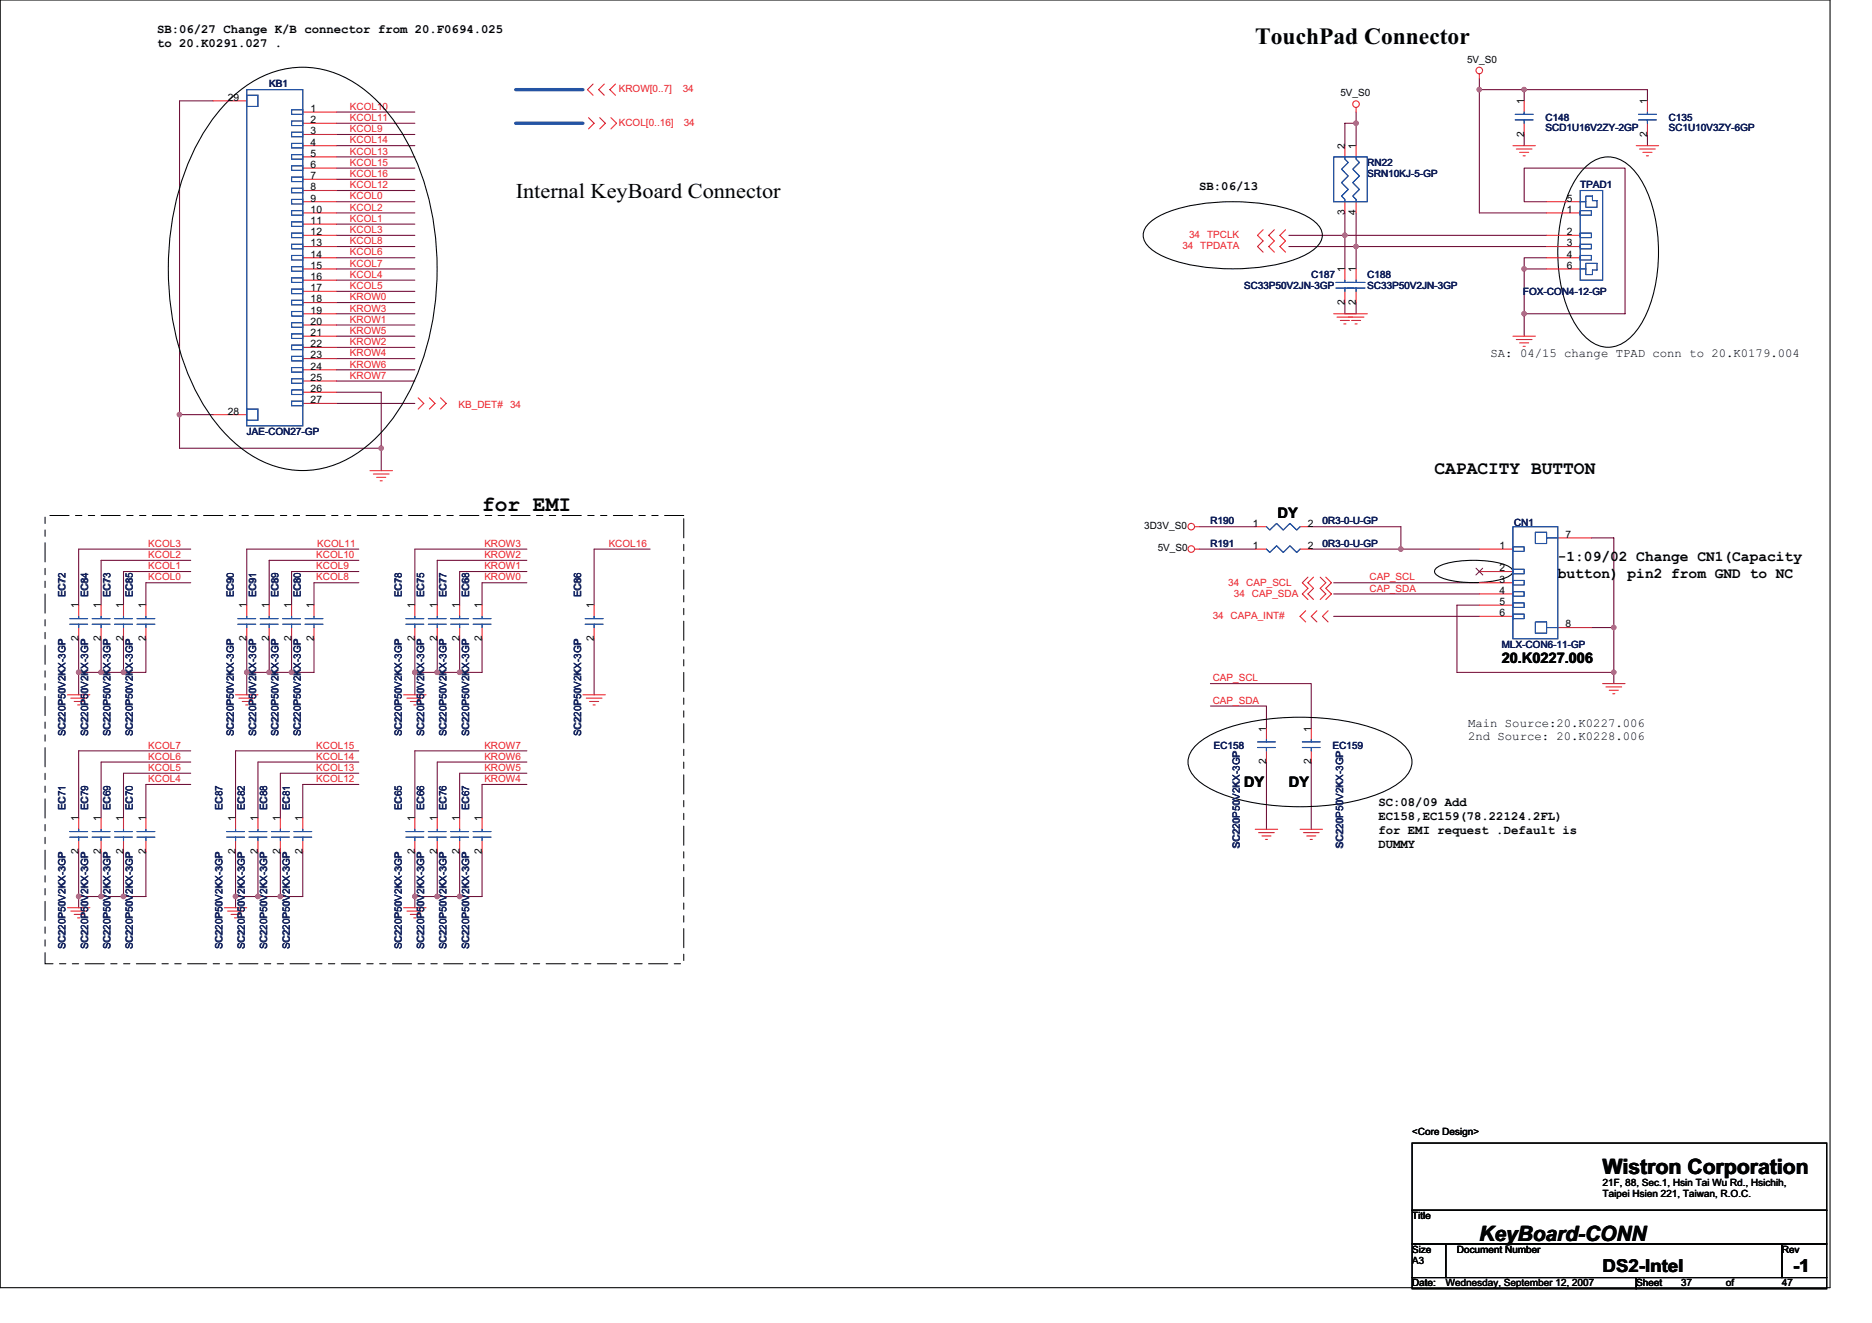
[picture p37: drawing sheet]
<svg xmlns="http://www.w3.org/2000/svg" width="297mm" height="210mm" viewBox="0 0 297 210" stroke-linecap="round" stroke-linejoin="round" font-family="sans-serif">
<defs><g id="words">
<text font-size="3.7" fill="#010202" x="199.2" y="7">TouchPad Connector</text>
<g font-size="3.4" fill="#010202">
<text x="81.8" y="31.5">Internal KeyBoard Connector</text>
<text x="76.5" y="81">for EMI</text>
<text x="254.3" y="186.2">Wistron Corporation</text>
<text x="234.7" y="196.9">KeyBoard-CONN</text>
</g>
<g font-size="2.8" fill="#010202">
<text x="227.6" y="75.2">CAPACITY BUTTON</text>
<text x="254.3" y="201.8">DS2-Intel</text>
<text x="284.5" y="201.8">-1</text>
</g>
<g font-size="2.3" fill="#010202">
<text x="202.7" y="82.1">DY</text>
<text x="247.2" y="89">-1:09/02 Change CN1(Capacity</text>
<text x="247.2" y="91.7">button) pin2 from GND to NC</text>
<text x="238.3" y="105.3">20.K0227.006</text>
<text x="197.4" y="124.8">DY</text>
<text x="204.5" y="124.8">DY</text>
</g>
<g font-size="1.9" fill="#010202">
<text x="24.9" y="5.2">SB:06/27 Change K/B connector from 20.F0694.025</text>
<text x="24.9" y="7.4">to 20.K0291.027 .</text>
<text x="190.3" y="30.1">SB:06/13</text>
<text x="236.5" y="56.7">SA: 04/15 change TPAD conn to 20.K0179.004</text>
<text x="233" y="115.4">Main Source:20.K0227.006</text>
<text x="233" y="117.5">2nd Source: 20.K0228.006</text>
<text x="218.7" y="127.9">SC:08/09 Add</text>
<text x="218.7" y="130.1">EC158,EC159(78.22124.2FL)</text>
<text x="218.7" y="132.3">for EMI request .Default is</text>
<text x="218.7" y="134.5">DUMMY</text>
</g>
<g font-size="1.6" fill="#010202">
<text x="232.8" y="9.9">5V_S0</text>
<text x="36.1" y="16">29</text>
<text x="49.3" y="17.8">1</text>
<text x="212.7" y="15.3">5V_S0</text>
<text x="241.8" y="16.5" transform="rotate(-90 241.8 16.5)">1</text>
<text x="261.4" y="16.5" transform="rotate(-90 261.4 16.5)">1</text>
<text x="49.3" y="19.5">2</text>
<text x="49.3" y="21.3">3</text>
<text x="49.3" y="23.1">4</text>
<text x="213.4" y="23.6" transform="rotate(-90 213.4 23.6)">2</text>
<text x="215.2" y="23.6" transform="rotate(-90 215.2 23.6)">1</text>
<text x="241.8" y="21.7" transform="rotate(-90 241.8 21.7)">2</text>
<text x="261.4" y="21.7" transform="rotate(-90 261.4 21.7)">2</text>
<text x="49.3" y="24.9">5</text>
<text x="49.3" y="26.6">6</text>
<text x="49.3" y="28.4">7</text>
<text x="49.3" y="30.2">8</text>
<text x="49.3" y="32">9</text>
<text x="49.3" y="33.8">10</text>
<text x="49.3" y="35.5">11</text>
<text x="213.4" y="34.2" transform="rotate(-90 213.4 34.2)">3</text>
<text x="215.2" y="34.2" transform="rotate(-90 215.2 34.2)">4</text>
<text x="248.6" y="32">5</text>
<text x="248.6" y="33.8">1</text>
<text x="49.3" y="37.3">12</text>
<text x="49.3" y="39.1">13</text>
<text x="49.3" y="40.9">14</text>
<text x="248.6" y="37.3">2</text>
<text x="248.6" y="39.1">3</text>
<text x="248.6" y="40.9">4</text>
<text x="49.3" y="42.7">15</text>
<text x="49.3" y="44.4">16</text>
<text x="49.3" y="46.2">17</text>
<text x="49.3" y="48">18</text>
<text x="213.4" y="43.2" transform="rotate(-90 213.4 43.2)">1</text>
<text x="215.2" y="43.2" transform="rotate(-90 215.2 43.2)">1</text>
<text x="248.6" y="42.7">6</text>
<text x="49.3" y="49.8">19</text>
<text x="49.3" y="51.5">20</text>
<text x="49.3" y="53.3">21</text>
<text x="213.4" y="48.4" transform="rotate(-90 213.4 48.4)">2</text>
<text x="215.2" y="48.4" transform="rotate(-90 215.2 48.4)">2</text>
<text x="49.3" y="55.1">22</text>
<text x="49.3" y="56.9">23</text>
<text x="49.3" y="58.7">24</text>
<text x="36.1" y="65.8">28</text>
<text x="49.3" y="60.4">25</text>
<text x="49.3" y="62.2">26</text>
<text x="49.3" y="64">27</text>
<text x="181.6" y="83.9">3D3V_S0</text>
<text x="198.8" y="83.5">1</text>
<text x="207.5" y="83.5">2</text>
<text x="183.7" y="87.5">5V_S0</text>
<text x="198.8" y="87.1">1</text>
<text x="207.5" y="87.1">2</text>
<text x="237.9" y="87.1">1</text>
<text x="248.4" y="85.3">7</text>
<text x="237.9" y="90.7">2</text>
<text x="237.9" y="92.4">3</text>
<text x="237.9" y="94.2">4</text>
<text x="237.9" y="96">5</text>
<text x="12.5" y="101.7" transform="rotate(-90 12.5 101.7)">2</text>
<text x="12.5" y="96.5" transform="rotate(-90 12.5 96.5)">1</text>
<text x="16" y="101.7" transform="rotate(-90 16 101.7)">2</text>
<text x="16" y="96.5" transform="rotate(-90 16 96.5)">1</text>
<text x="19.6" y="101.7" transform="rotate(-90 19.6 101.7)">2</text>
<text x="19.6" y="96.5" transform="rotate(-90 19.6 96.5)">1</text>
<text x="23.1" y="101.7" transform="rotate(-90 23.1 101.7)">2</text>
<text x="23.1" y="96.5" transform="rotate(-90 23.1 96.5)">1</text>
<text x="39.1" y="101.7" transform="rotate(-90 39.1 101.7)">2</text>
<text x="39.1" y="96.5" transform="rotate(-90 39.1 96.5)">1</text>
<text x="42.7" y="101.7" transform="rotate(-90 42.7 101.7)">2</text>
<text x="42.7" y="96.5" transform="rotate(-90 42.7 96.5)">1</text>
<text x="46.2" y="101.7" transform="rotate(-90 46.2 101.7)">2</text>
<text x="46.2" y="96.5" transform="rotate(-90 46.2 96.5)">1</text>
<text x="49.8" y="101.7" transform="rotate(-90 49.8 101.7)">2</text>
<text x="49.8" y="96.5" transform="rotate(-90 49.8 96.5)">1</text>
<text x="65.8" y="101.7" transform="rotate(-90 65.8 101.7)">2</text>
<text x="65.8" y="96.5" transform="rotate(-90 65.8 96.5)">1</text>
<text x="69.4" y="101.7" transform="rotate(-90 69.4 101.7)">2</text>
<text x="69.4" y="96.5" transform="rotate(-90 69.4 96.5)">1</text>
<text x="72.9" y="101.7" transform="rotate(-90 72.9 101.7)">2</text>
<text x="72.9" y="96.5" transform="rotate(-90 72.9 96.5)">1</text>
<text x="76.5" y="101.7" transform="rotate(-90 76.5 101.7)">2</text>
<text x="76.5" y="96.5" transform="rotate(-90 76.5 96.5)">1</text>
<text x="94.3" y="101.7" transform="rotate(-90 94.3 101.7)">2</text>
<text x="94.3" y="96.5" transform="rotate(-90 94.3 96.5)">1</text>
<text x="237.9" y="97.8">6</text>
<text x="248.4" y="99.5">8</text>
<text x="200.9" y="116.1" transform="rotate(-90 200.9 116.1)">1</text>
<text x="208" y="116.1" transform="rotate(-90 208 116.1)">1</text>
<text x="200.9" y="121.3" transform="rotate(-90 200.9 121.3)">2</text>
<text x="208" y="121.3" transform="rotate(-90 208 121.3)">2</text>
<text x="12.5" y="130.3" transform="rotate(-90 12.5 130.3)">1</text>
<text x="16" y="130.3" transform="rotate(-90 16 130.3)">1</text>
<text x="19.6" y="130.3" transform="rotate(-90 19.6 130.3)">1</text>
<text x="23.1" y="130.3" transform="rotate(-90 23.1 130.3)">1</text>
<text x="37.4" y="130.3" transform="rotate(-90 37.4 130.3)">1</text>
<text x="40.9" y="130.3" transform="rotate(-90 40.9 130.3)">1</text>
<text x="44.5" y="130.3" transform="rotate(-90 44.5 130.3)">1</text>
<text x="48" y="130.3" transform="rotate(-90 48 130.3)">1</text>
<text x="65.8" y="130.3" transform="rotate(-90 65.8 130.3)">1</text>
<text x="69.4" y="130.3" transform="rotate(-90 69.4 130.3)">1</text>
<text x="72.9" y="130.3" transform="rotate(-90 72.9 130.3)">1</text>
<text x="76.5" y="130.3" transform="rotate(-90 76.5 130.3)">1</text>
<text x="12.5" y="135.5" transform="rotate(-90 12.5 135.5)">2</text>
<text x="16" y="135.5" transform="rotate(-90 16 135.5)">2</text>
<text x="19.6" y="135.5" transform="rotate(-90 19.6 135.5)">2</text>
<text x="23.1" y="135.5" transform="rotate(-90 23.1 135.5)">2</text>
<text x="37.4" y="135.5" transform="rotate(-90 37.4 135.5)">2</text>
<text x="40.9" y="135.5" transform="rotate(-90 40.9 135.5)">2</text>
<text x="44.5" y="135.5" transform="rotate(-90 44.5 135.5)">2</text>
<text x="48" y="135.5" transform="rotate(-90 48 135.5)">2</text>
<text x="65.8" y="135.5" transform="rotate(-90 65.8 135.5)">2</text>
<text x="69.4" y="135.5" transform="rotate(-90 69.4 135.5)">2</text>
<text x="72.9" y="135.5" transform="rotate(-90 72.9 135.5)">2</text>
<text x="76.5" y="135.5" transform="rotate(-90 76.5 135.5)">2</text>
<text x="224.1" y="180.1">&lt;Core Design&gt;</text>
<text x="254.3" y="188.1">21F, 88, Sec.1, Hsin Tai Wu Rd., Hsichih,</text>
<text x="254.3" y="189.9">Taipei Hsien 221, Taiwan, R.O.C.</text>
<text x="224.1" y="193.4">Title</text>
<text x="224.1" y="200.6">A3</text>
<text x="224.1" y="198.8">Size</text>
<text x="231.2" y="198.8">Document Number</text>
<text x="282.7" y="198.8">Rev</text>
<text x="224.1" y="204.1">Date:</text>
<text x="229.4" y="204.1">Wednesday, September 12, 2007</text>
<text x="259.6" y="204.1">Sheet</text>
<text x="266.7" y="204.1">37</text>
<text x="273.9" y="204.1">of</text>
<text x="282.7" y="204.1">47</text>
</g>
<g font-size="1.6" fill="#101e5b">
<text x="42.7" y="13.9">KB1</text>
<text x="245.2" y="19.2">C148</text>
<text x="245.2" y="20.8">SCD1U16V2ZY-2GP</text>
<text x="264.8" y="19.2">C135</text>
<text x="264.8" y="20.8">SC1U10V3ZY-6GP</text>
<text x="217" y="26.3">RN22</text>
<text x="217" y="28.1">SRN10KJ-5-GP</text>
<text x="250.7" y="29.9">TPAD1</text>
<text x="197.4" y="45.9">SC33P50V2JN-3GP</text>
<text x="208.1" y="44.1">C187</text>
<text x="217" y="44.1">C188</text>
<text x="217" y="45.9">SC33P50V2JN-3GP</text>
<text x="241.7" y="46.8">FOX-CON4-12-GP</text>
<text x="39.2" y="69">JAE-CON27-GP</text>
<text x="192.1" y="83.2">R190</text>
<text x="209.8" y="83.2">0R3-0-U-GP</text>
<text x="240.2" y="83.4">CN1</text>
<text x="192.1" y="86.8">R191</text>
<text x="209.8" y="86.8">0R3-0-U-GP</text>
<text x="10.4" y="94.8" transform="rotate(-90 10.4 94.8)">EC72</text>
<text x="14" y="94.8" transform="rotate(-90 14 94.8)">EC84</text>
<text x="17.5" y="94.8" transform="rotate(-90 17.5 94.8)">EC73</text>
<text x="21.1" y="94.8" transform="rotate(-90 21.1 94.8)">EC85</text>
<text x="37.1" y="94.8" transform="rotate(-90 37.1 94.8)">EC90</text>
<text x="40.6" y="94.8" transform="rotate(-90 40.6 94.8)">EC91</text>
<text x="44.2" y="94.8" transform="rotate(-90 44.2 94.8)">EC89</text>
<text x="47.7" y="94.8" transform="rotate(-90 47.7 94.8)">EC80</text>
<text x="63.8" y="94.8" transform="rotate(-90 63.8 94.8)">EC78</text>
<text x="67.3" y="94.8" transform="rotate(-90 67.3 94.8)">EC75</text>
<text x="70.9" y="94.8" transform="rotate(-90 70.9 94.8)">EC77</text>
<text x="74.4" y="94.8" transform="rotate(-90 74.4 94.8)">EC68</text>
<text x="92.2" y="94.8" transform="rotate(-90 92.2 94.8)">EC86</text>
<text x="238.3" y="102.8">MLX-CON6-11-GP</text>
<text x="14" y="110" transform="rotate(-90 14 110)">0V2KX-3GP</text>
<text x="40.6" y="110" transform="rotate(-90 40.6 110)">0V2KX-3GP</text>
<text x="67.3" y="110" transform="rotate(-90 67.3 110)">0V2KX-3GP</text>
<text x="10.4" y="116.8" transform="rotate(-90 10.4 116.8)">SC220P50V2KX-3GP</text>
<text x="14" y="116.8" transform="rotate(-90 14 116.8)">SC220P5</text>
<text x="17.5" y="116.8" transform="rotate(-90 17.5 116.8)">SC220P50V2KX-3GP</text>
<text x="21.1" y="116.8" transform="rotate(-90 21.1 116.8)">SC220P50V2KX-3GP</text>
<text x="37.1" y="116.8" transform="rotate(-90 37.1 116.8)">SC220P50V2KX-3GP</text>
<text x="40.6" y="116.8" transform="rotate(-90 40.6 116.8)">SC220P5</text>
<text x="44.2" y="116.8" transform="rotate(-90 44.2 116.8)">SC220P50V2KX-3GP</text>
<text x="47.7" y="116.8" transform="rotate(-90 47.7 116.8)">SC220P50V2KX-3GP</text>
<text x="63.8" y="116.8" transform="rotate(-90 63.8 116.8)">SC220P50V2KX-3GP</text>
<text x="67.3" y="116.8" transform="rotate(-90 67.3 116.8)">SC220P5</text>
<text x="70.9" y="116.8" transform="rotate(-90 70.9 116.8)">SC220P50V2KX-3GP</text>
<text x="74.4" y="116.8" transform="rotate(-90 74.4 116.8)">SC220P50V2KX-3GP</text>
<text x="92.2" y="116.8" transform="rotate(-90 92.2 116.8)">SC220P50V2KX-3GP</text>
<text x="192.6" y="118.8">EC158</text>
<text x="211.5" y="118.8">EC159</text>
<text x="10.4" y="128.5" transform="rotate(-90 10.4 128.5)">EC71</text>
<text x="14" y="128.5" transform="rotate(-90 14 128.5)">EC79</text>
<text x="17.5" y="128.5" transform="rotate(-90 17.5 128.5)">EC69</text>
<text x="21.1" y="128.5" transform="rotate(-90 21.1 128.5)">EC70</text>
<text x="35.3" y="128.5" transform="rotate(-90 35.3 128.5)">EC87</text>
<text x="38.9" y="128.5" transform="rotate(-90 38.9 128.5)">EC82</text>
<text x="42.4" y="128.5" transform="rotate(-90 42.4 128.5)">EC88</text>
<text x="46" y="128.5" transform="rotate(-90 46 128.5)">EC81</text>
<text x="63.8" y="128.5" transform="rotate(-90 63.8 128.5)">EC65</text>
<text x="67.3" y="128.5" transform="rotate(-90 67.3 128.5)">EC66</text>
<text x="70.9" y="128.5" transform="rotate(-90 70.9 128.5)">EC76</text>
<text x="74.4" y="128.5" transform="rotate(-90 74.4 128.5)">EC67</text>
<text x="196.7" y="134.6" transform="rotate(-90 196.7 134.6)">SC220P50V2KX-3GP</text>
<text x="213.1" y="134.6" transform="rotate(-90 213.1 134.6)">SC220P50V2KX-3GP</text>
<text x="14" y="143.8" transform="rotate(-90 14 143.8)">0V</text>
<text x="14" y="141.8" transform="rotate(-90 14 141.8)">2KX-3GP</text>
<text x="17.5" y="141.8" transform="rotate(-90 17.5 141.8)">2KX-3GP</text>
<text x="21.1" y="141.8" transform="rotate(-90 21.1 141.8)">2KX-3GP</text>
<text x="38.9" y="143.8" transform="rotate(-90 38.9 143.8)">0V</text>
<text x="38.9" y="141.8" transform="rotate(-90 38.9 141.8)">2KX-3GP</text>
<text x="42.4" y="141.8" transform="rotate(-90 42.4 141.8)">2KX-3GP</text>
<text x="46" y="141.8" transform="rotate(-90 46 141.8)">2KX-3GP</text>
<text x="67.3" y="143.8" transform="rotate(-90 67.3 143.8)">0V</text>
<text x="67.3" y="141.8" transform="rotate(-90 67.3 141.8)">2KX-3GP</text>
<text x="70.9" y="141.8" transform="rotate(-90 70.9 141.8)">2KX-3GP</text>
<text x="74.4" y="141.8" transform="rotate(-90 74.4 141.8)">2KX-3GP</text>
<text x="10.4" y="150.6" transform="rotate(-90 10.4 150.6)">SC220P50V2KX-3GP</text>
<text x="14" y="150.6" transform="rotate(-90 14 150.6)">SC220P5</text>
<text x="17.5" y="150.6" transform="rotate(-90 17.5 150.6)">SC220P50V</text>
<text x="21.1" y="150.6" transform="rotate(-90 21.1 150.6)">SC220P50V</text>
<text x="35.3" y="150.6" transform="rotate(-90 35.3 150.6)">SC220P50V2KX-3GP</text>
<text x="38.9" y="150.6" transform="rotate(-90 38.9 150.6)">SC220P5</text>
<text x="42.4" y="150.6" transform="rotate(-90 42.4 150.6)">SC220P50V</text>
<text x="46" y="150.6" transform="rotate(-90 46 150.6)">SC220P50V</text>
<text x="63.8" y="150.6" transform="rotate(-90 63.8 150.6)">SC220P50V2KX-3GP</text>
<text x="67.3" y="150.6" transform="rotate(-90 67.3 150.6)">SC220P5</text>
<text x="70.9" y="150.6" transform="rotate(-90 70.9 150.6)">SC220P50V</text>
<text x="74.4" y="150.6" transform="rotate(-90 74.4 150.6)">SC220P50V</text>
</g>
<g font-size="1.6" fill="#ed1c24">
<text x="55.5" y="17.4">KCOL10</text>
<text x="98.2" y="14.6">KROW[0..7]</text>
<text x="108.3" y="14.6">34</text>
<text x="55.5" y="21">KCOL9</text>
<text x="55.5" y="22.8">KCOL14</text>
<text x="55.5" y="19.2">KCOL11</text>
<text x="98.2" y="19.9">KCOL[0..16]</text>
<text x="108.5" y="19.9">34</text>
<text x="55.5" y="24.5">KCOL13</text>
<text x="55.5" y="26.3">KCOL15</text>
<text x="55.5" y="28.1">KCOL16</text>
<text x="55.5" y="29.9">KCOL12</text>
<text x="55.5" y="31.6">KCOL0</text>
<text x="55.5" y="35.2">KCOL1</text>
<text x="55.5" y="33.4">KCOL2</text>
<text x="55.5" y="37">KCOL3</text>
<text x="55.5" y="38.8">KCOL8</text>
<text x="55.5" y="40.5">KCOL6</text>
<text x="187.6" y="39.5">34 TPDATA</text>
<text x="188.7" y="37.7">34 TPCLK</text>
<text x="55.5" y="42.3">KCOL7</text>
<text x="55.5" y="44.1">KCOL4</text>
<text x="55.5" y="47.6">KROW0</text>
<text x="55.5" y="45.9">KCOL5</text>
<text x="55.5" y="51.2">KROW1</text>
<text x="55.5" y="53">KROW5</text>
<text x="55.5" y="49.4">KROW3</text>
<text x="55.5" y="54.8">KROW2</text>
<text x="55.5" y="56.5">KROW4</text>
<text x="55.5" y="58.3">KROW6</text>
<text x="55.5" y="60.1">KROW7</text>
<text x="72.8" y="64.7">KB_DET#</text>
<text x="80.9" y="64.7">34</text>
<text x="23.5" y="86.8">KCOL3</text>
<text x="23.5" y="88.5">KCOL2</text>
<text x="50.2" y="88.5">KCOL10</text>
<text x="50.4" y="86.8">KCOL11</text>
<text x="76.9" y="88.5">KROW2</text>
<text x="76.9" y="86.8">KROW3</text>
<text x="96.6" y="86.8">KCOL16</text>
<text x="23.5" y="90.3">KCOL1</text>
<text x="23.5" y="92.1">KCOL0</text>
<text x="50.2" y="92.1">KCOL8</text>
<text x="50.2" y="90.3">KCOL9</text>
<text x="76.9" y="92.1">KROW0</text>
<text x="76.9" y="90.3">KROW1</text>
<text x="194.9" y="93">34 CAP_SCL</text>
<text x="195.8" y="94.8">34 CAP_SDA</text>
<text x="217.3" y="93.9">CAP_SDA</text>
<text x="217.3" y="92.1">CAP_SCL</text>
<text x="192.4" y="98.1">34 CAPA_INT#</text>
<text x="192.4" y="111.7">CAP_SDA</text>
<text x="192.4" y="108.1">CAP_SCL</text>
<text x="23.5" y="118.8">KCOL7</text>
<text x="50.2" y="118.8">KCOL15</text>
<text x="76.9" y="118.8">KROW7</text>
<text x="23.5" y="124.1">KCOL4</text>
<text x="23.5" y="122.3">KCOL5</text>
<text x="23.5" y="120.5">KCOL6</text>
<text x="50.2" y="120.5">KCOL14</text>
<text x="50.2" y="124.1">KCOL12</text>
<text x="50.2" y="122.3">KCOL13</text>
<text x="76.9" y="120.5">KROW6</text>
<text x="76.9" y="124.1">KROW4</text>
<text x="76.9" y="122.3">KROW5</text>
</g>
</g></defs>
<path d="M0 0h290.4v204.3h-290.4z" fill="none" stroke="#010202" stroke-width=".17"/>
<path d="M213.4 23.1v-3.5h1.8v3.5M213.4 37.3v5.4M215.2 48v1.8" fill="none" stroke="#740d39" stroke-width=".17"/>
<circle cx="215.2" cy="19.5" r=".35" fill="#b84e9d"/>
<circle cx="215.2" cy="19.5" r=".35" fill="none" stroke="#b84e9d" stroke-width=".17"/>
<path d="M213.4 37.3h32" fill="none" stroke="#740d39" stroke-width=".17"/>
<circle cx="213.4" cy="37.3" r=".35" fill="#b84e9d"/>
<circle cx="213.4" cy="37.3" r=".35" fill="none" stroke="#b84e9d" stroke-width=".17"/>
<path d="M234.7 14.2v19.6" fill="none" stroke="#740d39" stroke-width=".17"/>
<circle cx="234.7" cy="14.2" r=".35" fill="#b84e9d"/>
<circle cx="234.7" cy="14.2" r=".35" fill="none" stroke="#b84e9d" stroke-width=".17"/>
<path d="M204.5 39.1h40.9M213.4 33.8v3.5h-8.9M215.2 33.8v8.9M234.7 33.8h10.7M213.4 48v1.8" fill="none" stroke="#740d39" stroke-width=".17"/>
<circle cx="215.2" cy="39.1" r=".35" fill="#b84e9d"/>
<circle cx="215.2" cy="39.1" r=".35" fill="none" stroke="#b84e9d" stroke-width=".17"/>
<path d="M215.2 17.8v1.8M234.7 12.4v1.8M241.8 14.2h19.6" fill="none" stroke="#740d39" stroke-width=".17"/>
<circle cx="241.8" cy="14.2" r=".35" fill="#b84e9d"/>
<circle cx="241.8" cy="14.2" r=".35" fill="none" stroke="#b84e9d" stroke-width=".17"/>
<path d="M42.7 88.9h14.2M12.5 106.7v3.5M23.2 101.3v5.4h-3.6M65.8 142.2h3.6" fill="none" stroke="#740d39" stroke-width=".17"/>
<circle cx="65.8" cy="142.2" r=".35" fill="#b84e9d"/>
<circle cx="65.8" cy="142.2" r=".35" fill="none" stroke="#b84e9d" stroke-width=".17"/>
<path d="M72.9 142.2h3.6" fill="none" stroke="#740d39" stroke-width=".17"/>
<circle cx="72.9" cy="142.2" r=".35" fill="#b84e9d"/>
<circle cx="72.9" cy="142.2" r=".35" fill="none" stroke="#b84e9d" stroke-width=".17"/>
<g fill="none" stroke="#740d39" stroke-width=".17">
<path d="M16 88.9v7.1M19.6 90.7v5.3M30.3 87.1h-17.8v8.9M69.4 88.9h14.2M12.5 119.1h17.8M37.4 119.1v10.7M42.7 106.7h3.6M65.8 119.1v10.7M72.9 101.3v5.4M40.9 120.9h16M69.4 135.1v7.1M72.9 122.7v7.1"/>
<path d="M72.9 135.1v7.1M76.5 124.5v5.3M76.5 135.1v7.1M83.6 120.9h-14.2v8.9M65.8 142.2v1.8"/>
</g>
<circle cx="42.7" cy="106.7" r=".35" fill="#b84e9d"/>
<circle cx="42.7" cy="106.7" r=".35" fill="none" stroke="#b84e9d" stroke-width=".17"/>
<path d="M39.2 87.1v8.9M42.7 88.9v7.1M46.3 90.7v5.3M49.8 92.5v3.5M42.7 106.7h-3.5v3.5" fill="none" stroke="#740d39" stroke-width=".17"/>
<circle cx="39.1" cy="106.7" r=".35" fill="#b84e9d"/>
<circle cx="39.1" cy="106.7" r=".35" fill="none" stroke="#b84e9d" stroke-width=".17"/>
<path d="M46.3 106.7h3.5" fill="none" stroke="#740d39" stroke-width=".17"/>
<circle cx="46.3" cy="106.7" r=".35" fill="#b84e9d"/>
<circle cx="46.3" cy="106.7" r=".35" fill="none" stroke="#b84e9d" stroke-width=".17"/>
<path d="M42.7 101.3v5.4M46.3 101.3v5.4M49.8 101.3v5.4M40.9 142.2h3.6" fill="none" stroke="#740d39" stroke-width=".17"/>
<circle cx="40.9" cy="142.2" r=".35" fill="#b84e9d"/>
<circle cx="40.9" cy="142.2" r=".35" fill="none" stroke="#b84e9d" stroke-width=".17"/>
<path d="M76.5 92.5v3.5M19.6 101.3v5.4M16 142.2h3.6M37.4 142.2h3.5" fill="none" stroke="#740d39" stroke-width=".17"/>
<circle cx="19.6" cy="106.7" r=".35" fill="#b84e9d"/>
<circle cx="19.6" cy="106.7" r=".35" fill="none" stroke="#b84e9d" stroke-width=".17"/>
<path d="M65.8 87.1v8.9M69.4 88.9v7.1M72.9 90.7v5.3M16 106.7h3.6M16 135.1v7.1" fill="none" stroke="#740d39" stroke-width=".17"/>
<circle cx="16" cy="142.2" r=".35" fill="#b84e9d"/>
<circle cx="16" cy="142.2" r=".35" fill="none" stroke="#b84e9d" stroke-width=".17"/>
<path d="M12.5 142.2v1.8" fill="none" stroke="#740d39" stroke-width=".17"/>
<circle cx="12.5" cy="142.2" r=".35" fill="#b84e9d"/>
<circle cx="12.5" cy="142.2" r=".35" fill="none" stroke="#b84e9d" stroke-width=".17"/>
<path d="M40.9 135.1v7.1M48 124.5v5.3M37.4 142.2v1.8" fill="none" stroke="#740d39" stroke-width=".17"/>
<circle cx="37.4" cy="142.2" r=".35" fill="#b84e9d"/>
<circle cx="37.4" cy="142.2" r=".35" fill="none" stroke="#b84e9d" stroke-width=".17"/>
<path d="M12.5 119.1v10.7M39.2 101.3v5.4M16 120.9v8.9M19.6 122.7v7.1M19.6 135.1v7.1h3.6v-7.1M23.2 124.5v5.3M48 135.1v7.1M65.8 135.1v7.1" fill="none" stroke="#740d39" stroke-width=".17"/>
<circle cx="19.6" cy="142.2" r=".35" fill="#b84e9d"/>
<circle cx="19.6" cy="142.2" r=".35" fill="none" stroke="#b84e9d" stroke-width=".17"/>
<path d="M44.5 142.2h3.5" fill="none" stroke="#740d39" stroke-width=".17"/>
<circle cx="44.5" cy="142.2" r=".35" fill="#b84e9d"/>
<circle cx="44.5" cy="142.2" r=".35" fill="none" stroke="#b84e9d" stroke-width=".17"/>
<path d="M39.2 87.1h17.7M69.4 101.3v5.4h3.5M40.9 120.9v8.9M44.5 122.7v7.1M44.5 135.1v7.1" fill="none" stroke="#740d39" stroke-width=".17"/>
<circle cx="69.4" cy="106.7" r=".35" fill="#b84e9d"/>
<circle cx="69.4" cy="106.7" r=".35" fill="none" stroke="#b84e9d" stroke-width=".17"/>
<path d="M69.4 142.2h3.5" fill="none" stroke="#740d39" stroke-width=".17"/>
<circle cx="69.4" cy="142.2" r=".35" fill="#b84e9d"/>
<circle cx="69.4" cy="142.2" r=".35" fill="none" stroke="#b84e9d" stroke-width=".17"/>
<path d="M23.2 92.5v3.5M49.8 92.5h7.1M65.8 87.1h17.8M16 101.3v5.4M37.4 119.1h19.5M23.2 124.5h7.1" fill="none" stroke="#740d39" stroke-width=".17"/>
<circle cx="16" cy="106.7" r=".35" fill="#b84e9d"/>
<circle cx="16" cy="106.7" r=".35" fill="none" stroke="#b84e9d" stroke-width=".17"/>
<path d="M19.6 90.7h10.7M23.2 92.5h7.1M46.3 90.7h10.6M76.5 92.5h7.1M12.5 101.3v5.4h3.5M65.8 119.1h17.8M65.8 101.3v5.4M12.5 135.1v7.1h3.5M19.6 122.7h10.7M48 124.5h8.9M76.5 124.5h7.1" fill="none" stroke="#740d39" stroke-width=".17"/>
<circle cx="12.5" cy="106.7" r=".35" fill="#b84e9d"/>
<circle cx="12.5" cy="106.7" r=".35" fill="none" stroke="#b84e9d" stroke-width=".17"/>
<path d="M69.4 106.7h-3.6v3.5M76.5 101.3v5.4M37.4 135.1v7.1" fill="none" stroke="#740d39" stroke-width=".17"/>
<circle cx="65.8" cy="106.7" r=".35" fill="#b84e9d"/>
<circle cx="65.8" cy="106.7" r=".35" fill="none" stroke="#b84e9d" stroke-width=".17"/>
<path d="M72.9 106.7h3.6" fill="none" stroke="#740d39" stroke-width=".17"/>
<circle cx="72.9" cy="106.7" r=".35" fill="#b84e9d"/>
<circle cx="72.9" cy="106.7" r=".35" fill="none" stroke="#b84e9d" stroke-width=".17"/>
<path d="M81.8 14.2h10.7M81.8 19.6h10.7" fill="none" stroke="#2051a3" stroke-width=".53"/>
<path d="M245.4 40.9h-3.6v1.8h3.6M16 88.9h14.3M72.9 90.7h10.7M103.2 87.1h-8.9v8.9M94.3 101.3v8.9M16 120.9h14.3M44.5 122.7h12.4M72.9 122.7h10.7" fill="none" stroke="#740d39" stroke-width=".17"/>
<circle cx="241.8" cy="42.7" r=".35" fill="#b84e9d"/>
<circle cx="241.8" cy="42.7" r=".35" fill="none" stroke="#b84e9d" stroke-width=".17"/>
<path d="M241.8 42.7v7.1" fill="none" stroke="#740d39" stroke-width=".17"/>
<circle cx="241.8" cy="49.8" r=".35" fill="#b84e9d"/>
<circle cx="241.8" cy="49.8" r=".35" fill="none" stroke="#b84e9d" stroke-width=".17"/>
<path d="M256.1 106.7v1.8" fill="none" stroke="#740d39" stroke-width=".17"/>
<circle cx="256.1" cy="106.7" r=".35" fill="#b84e9d"/>
<circle cx="256.1" cy="106.7" r=".35" fill="none" stroke="#b84e9d" stroke-width=".17"/>
<path d="M252.5 85.3h3.6v21.4h-24.9M252.5 99.6h3.6" fill="none" stroke="#740d39" stroke-width=".17"/>
<circle cx="256.1" cy="99.6" r=".35" fill="#b84e9d"/>
<circle cx="256.1" cy="99.6" r=".35" fill="none" stroke="#b84e9d" stroke-width=".17"/>
<path d="M234.7 14.2h7.1v1.8M261.4 14.2v1.8M241.8 21.3v1.8M245.4 32h-3.6v-5.3h16v23.1h-16v3.5M261.4 21.3v1.8M190.3 83.6h8.9M190.3 87.1h8.9M222.3 83.6v3.5h12.4M231.2 96v10.7" fill="none" stroke="#740d39" stroke-width=".17"/>
<circle cx="222.3" cy="87.1" r=".35" fill="#b84e9d"/>
<circle cx="222.3" cy="87.1" r=".35" fill="none" stroke="#b84e9d" stroke-width=".17"/>
<g fill="none" stroke="#740d39" stroke-width=".17">
<path d="M28.5 16h5.3M53.4 19.6h12.4M53.4 17.8h12.4M53.4 32h12.4M53.4 35.6h12.4M53.4 33.8h12.4M53.4 37.3h12.4M53.4 39.1h12.4M53.4 24.9h12.4M53.4 26.7h12.4M53.4 28.4h12.4M53.4 30.2h12.4"/>
<path d="M53.4 21.3h12.4M53.4 23.1h12.4M53.4 40.9h12.4M53.4 42.7h12.4M53.4 44.4h12.4M53.4 48h12.4M53.4 51.6h12.4M53.4 55.1h12.4M53.4 46.2h12.4M53.4 53.3h12.4M53.4 56.9h12.4M53.4 58.7h12.4"/>
<path d="M53.4 49.8h12.4M28.5 65.8v5.3M53.4 60.5h12.4M53.4 64h12.4M53.4 62.2h7.1M60.5 71.1v3.6M208.1 83.6h14.2M208.1 87.1h14.2M211.6 97.8h23.1M211.6 94.2h23.1M211.6 92.5h23.1M231.2 96h3.5"/>
</g>
<circle cx="28.5" cy="65.8" r=".35" fill="#b84e9d"/>
<circle cx="28.5" cy="65.8" r=".35" fill="none" stroke="#b84e9d" stroke-width=".17"/>
<path d="M28.5 71.1h32" fill="none" stroke="#740d39" stroke-width=".17"/>
<circle cx="60.5" cy="71.1" r=".35" fill="#b84e9d"/>
<circle cx="60.5" cy="71.1" r=".35" fill="none" stroke="#b84e9d" stroke-width=".17"/>
<path d="M28.5 16v49.8h5.3M60.5 62.2v8.9M192.1 112h8.9v3.6M192.1 108.5h16v7.1M201 120.9v10.7M208.1 120.9v10.7" fill="none" stroke="#740d39" stroke-width=".17"/>
<g fill="none" stroke="#ed1c24" stroke-width=".17">
<path d="M33.8 16h5.4M48 17.8h5.4M48 19.6h5.4M93.4 18.7l.9 .9-.9 .8M94.1 13.3l-.9 .9 .9 .9M95.2 18.7l.9 .9-.9 .8M95.9 13.3l-.9 .9 .9 .9M96.9 18.7l.9 .9-.9 .8M97.7 13.3l-.9 .9 .9 .9M215.2 17.1v.7M234.7 11.7v.7M241.8 16v1.8"/>
<path d="M241.8 19.6v1.7M261.4 16v1.8M261.4 19.6v1.7M48 23.1h5.4M48 32h5.4M48 33.8h5.4M48 37.3h5.4M48 39.1h5.4M48 21.3h5.4M48 24.9h5.4M48 26.7h5.4M48 28.4h5.4"/>
<path d="M48 30.2h5.4M48 35.6h5.4M200.4 36.4l-.9 .9 .9 .9-.9 .9 .9 .9M202.2 36.4l-.9 .9 .9 .9-.9 .9 .9 .9M204 36.4l-.9 .9 .9 .9-.9 .9 .9 .9M213.4 23.1v1.8M213.4 32v1.8M215.2 23.1v1.8M215.2 32v1.8M240.1 23.1h3.5M240.6 23.6h2.5M241.1 24.2h1.5"/>
<path d="M241.7 24.7h.3M245.4 32h5.3M245.4 33.8h5.3M245.4 37.3h5.3M245.4 39.1h5.3M259.6 23.1h3.6M260.2 23.6h2.5M260.7 24.2h1.4M261.2 24.7h.4M48 49.8h5.4M48 53.3h5.4M48 40.9h5.4"/>
<path d="M48 42.7h5.4M48 44.4h5.4M48 46.2h5.4M48 48h5.4M48 51.6h5.4M48 55.1h5.4M48 56.9h5.4M48 58.7h5.4M211.6 49.8h5.4M212.1 50.3h4.3M212.7 50.8h1.4M213.2 51.4h.4"/>
<path d="M213.4 42.7v1.7M213.4 46.2v1.8M214.5 50.8h1.4M215 51.4h.3M215.2 42.7v1.7M215.2 46.2v1.8M240.1 53.3h3.5M240.6 53.9h2.5M241.1 54.4h1.5M241.7 54.9h.3M245.4 40.9h5.3M245.4 42.7h5.3"/>
<path d="M33.8 65.8h5.4M48 60.5h5.4M48 62.2h5.4M48 64h5.4M58.7 74.7h3.6M59.2 75.2h2.5M59.8 75.7h1.4M60.3 76.3h.4M66.4 63.1l.8 .9-.8 .9M68.1 63.1l.9 .9-.9 .9M69.9 63.1l.9 .9-.9 .9M12.5 96v1.8"/>
<path d="M12.5 99.6v1.7M16 96v1.8M16 99.6v1.7M19.6 96v1.8M19.6 99.6v1.7M23.2 96v1.8M23.2 99.6v1.7M39.2 96v1.8M39.2 99.6v1.7M42.7 96v1.8M42.7 99.6v1.7M46.3 96v1.8"/>
<path d="M46.3 99.6v1.7M49.8 96v1.8M49.8 99.6v1.7M65.8 96v1.8M65.8 99.6v1.7M69.4 96v1.8M69.4 99.6v1.7M72.9 96v1.8M72.9 99.6v1.7M76.5 96v1.8M76.5 99.6v1.7M94.3 96v1.8"/>
<path d="M94.3 99.6v1.7M189.6 83.6h.7M189.6 87.1h.7M199.2 83.6h1.8M199.2 87.1h1.8M206.3 83.6h1.8M206.3 87.1h1.8M207.2 96.9l-.9 .9 .9 .9M207.5 91.6l-.9 .9 .9 .8-.9 .9 .9 .9M208.4 91.6l-.9 .9 .9 .8-.9 .9 .9 .9M209 96.9l-.9 .9 .9 .9M209.5 91.6l.9 .9-.9 .8 .9 .9-.9 .9"/>
<path d="M210.4 91.6l.9 .9-.9 .8 .9 .9-.9 .9M210.7 96.9l-.9 .9 .9 .9M234.7 87.1h5.4M234.7 90.7h5.4M234.7 92.5h5.4M234.7 94.2h5.4M234.7 96h5.4M234.7 97.8h5.4M247.2 85.3h5.3M247.2 99.6h5.3M10.7 110.2h3.6M11.2 110.8h2.5"/>
<path d="M11.8 111.3h1.4M12.3 111.8h.4M37.4 110.2h3.5M37.9 110.8h2.5M38.4 111.3h1.5M39 111.8h.3M64 110.2h3.6M64.6 110.8h2.5M65.1 111.3h1.4M65.7 111.8h.3M92.5 110.2h3.6M93 110.8h2.5"/>
<path d="M93.6 111.3h1.4M94.1 111.8h.3M201 115.6v1.7M201 119.1v1.8M208.1 115.6v1.7M208.1 119.1v1.8M254.3 108.5h3.5M254.8 109h2.5M255.4 109.5h1.4M255.9 110.1h.3M12.5 129.8v1.8M12.5 133.3v1.8"/>
<path d="M16 129.8v1.8M16 133.3v1.8M19.6 129.8v1.8M19.6 133.3v1.8M23.2 129.8v1.8M23.2 133.3v1.8M37.4 129.8v1.8M37.4 133.3v1.8M40.9 129.8v1.8M40.9 133.3v1.8M44.5 129.8v1.8M44.5 133.3v1.8"/>
<path d="M48 129.8v1.8M48 133.3v1.8M65.8 129.8v1.8M65.8 133.3v1.8M69.4 129.8v1.8M69.4 133.3v1.8M72.9 129.8v1.8M72.9 133.3v1.8M76.5 129.8v1.8M76.5 133.3v1.8M199.2 131.6h3.5M199.7 132.1h2.5"/>
<path d="M200.2 132.6h1.5M200.8 133.2h.3M206.3 131.6h3.5M206.8 132.1h2.5M207.3 132.6h1.5M207.9 133.2h.3M10.7 144h3.6M11.2 144.5h2.5M11.8 145.1h1.4M12.3 145.6h.4M35.6 144h3.6M36.1 144.5h2.5"/>
<path d="M36.7 145.1h1.4M37.2 145.6h.3M64 144h3.6M64.6 144.5h2.5M65.1 145.1h1.4M65.7 145.6h.3"/>
<circle cx="215.2" cy="16.5" r=".52"/>
<circle cx="234.7" cy="11.2" r=".52"/>
<circle cx="189" cy="83.6" r=".52"/>
<circle cx="189" cy="87.1" r=".52"/>
</g>
<path d="M35.9 16.3a16.6 16.6 0 0 1 13.8-5.5 18.1 18.1 0 0 1 11.7 6.9 37.6 37.6 0 0 1 7.7 20 43.2 43.2 0 0 1-5.5 26.7 21.6 21.6 0 0 1-10.7 9.4 15.4 15.4 0 0 1-15.6-3.5 32.9 32.9 0 0 1-9.6-18 45.3 45.3 0 0 1 3.7-29.7 28.3 28.3 0 0 1 4.5-6.3zM182.3 35.4a13.7 13.7 0 0 1 6.6-2.8 34.5 34.5 0 0 1 16.1 .7 9 9 0 0 1 4.4 2.7 2.33 2.33 0 0 1-.5 3.2 13.8 13.8 0 0 1-6.6 2.8 34.2 34.2 0 0 1-16.1-.7 9 9 0 0 1-4.4-2.7 2.33 2.33 0 0 1 .5-3.2zM251.7 26.4a4.8 4.8 0 0 1 7 0 16.8 16.8 0 0 1 4.3 10.1 25.3 25.3 0 0 1-2.2 14.2 7.7 7.7 0 0 1-4.7 4.3 5.3 5.3 0 0 1-5.2-2.3 19.6 19.6 0 0 1-3.7-11 23.4 23.4 0 0 1 3-13.5zM228 90a12.9 12.9 0 0 1 6.9-1.1 9.9 9.9 0 0 1 4.8 1.1l.2 .3 .1 .4a1.77 1.77 0 0 1-1.4 1.1 17.3 17.3 0 0 1-10.1-.2l-.8-.6-.1-.3 .1-.4zM190.1 118a18.3 18.3 0 0 1 8.8-3.6 40.5 40.5 0 0 1 19.3 1.2 9.9 9.9 0 0 1 5.4 3.8 3.4 3.4 0 0 1-1.1 4.4 18.4 18.4 0 0 1-8.9 3.6 40.2 40.2 0 0 1-19.2-1.2 9.9 9.9 0 0 1-5.5-3.8 3.4 3.4 0 0 1 1.2-4.4zM224.1 181.4h65.8v10.6h-65.8zM224.1 192h65.8v5.4h-65.8zM224.1 197.4h5.3v5.3h-5.3zM229.4 197.4h53.3v5.3h-53.3zM282.7 197.4h7.2v5.3h-7.2zM224.1 202.7h35.5v1.8h-35.5zM259.6 202.7h30.3v1.8h-30.3z" fill="none" stroke="#010202" stroke-width=".17"/>
<path d="M7.2 81.8h101.3v71.1h-101.3z" fill="none" stroke="#010202" stroke-width=".16" stroke-dasharray="3 1 1 1 1 1"/>
<g fill="none" stroke="#2051a3" stroke-width=".17">
<path d="M39.2 15.1h1.7v1.8h-1.7zM39.2 14.2h8.8v53.4h-8.8zM46.3 17.4h1.7v.7h-1.7zM46.3 19.2h1.7v.7h-1.7zM240.4 18.1h2.9M240.4 19h2.9M241.8 17.8v.3M241.8 19v.6M260 18.1h2.8M260 19h2.8M261.4 17.8v.3M261.4 19v.6"/>
<path d="M46.3 21h1.7v.7h-1.7zM46.3 22.8h1.7v.7h-1.7zM46.3 24.5h1.7v.8h-1.7zM46.3 26.3h1.7v.7h-1.7zM46.3 28.1h1.7v.7h-1.7zM46.3 29.9h1.7v.7h-1.7zM46.3 31.6h1.7v.8h-1.7zM46.3 33.4h1.7v.7h-1.7zM46.3 35.2h1.7v.7h-1.7zM46.3 37h1.7v.7h-1.7zM46.3 38.8h1.7v.7h-1.7zM211.6 24.9h5.4v7.1h-5.4z"/>
<path d="M213.4 24.9v.4l.5 .5-1 1 1 1.1-1 1.1 1 1.1-1 1 .5 .5v.4M215.2 24.9v.4l.5 .5-1.1 1 1.1 1.1-1.1 1.1 1.1 1.1-1.1 1 .6 .5v.4M250.7 33.4h1.8v.7h-1.8zM250.7 37h1.8v.7h-1.8zM250.7 38.8h1.8v.7h-1.8zM250.7 32h.9M250.7 30.2h3.6v14.2h-3.6zM251.6 31.1h1.1v.7h.7v1.1h-1.8zM46.3 40.5h1.7v.8h-1.7zM46.3 42.3h1.7v.7h-1.7zM46.3 44.1h1.7v.7h-1.7zM46.3 45.9h1.7v.7h-1.7z"/>
<path d="M46.3 47.6h1.7v.8h-1.7zM46.3 49.4h1.7v.7h-1.7zM46.3 51.2h1.7v.7h-1.7zM46.3 53h1.7v.7h-1.7zM46.3 54.8h1.7v.7h-1.7zM46.3 56.5h1.7v.8h-1.7zM46.3 58.3h1.7v.7h-1.7zM212 44.8h4.6M212 45.7h4.6M213.4 44.4v.4M213.4 45.7v.5M215.2 44.4v.4"/>
<path d="M215.2 45.7v.5M250.7 40.5h1.8v.8h-1.8zM250.7 42.7h.9M251.6 41.8h1.8v1h-.7v.8h-1.1zM39.2 64.9h1.7v1.8h-1.7zM46.3 60.1h1.7v.7h-1.7zM46.3 61.9h1.7v.7h-1.7zM46.3 63.6h1.7v.8h-1.7zM11.1 98.1h2.8M11.1 99h2.8M12.5 97.8v.3M12.5 99v.6"/>
<path d="M14.6 98.1h2.9M14.6 99h2.9M16 97.8v.3M16 99v.6M18.2 98.1h2.8M18.2 99h2.8M19.6 97.8v.3M19.6 99v.6M21.7 98.1h2.9M21.7 99h2.9M23.2 97.8v.3M23.2 99v.6"/>
<path d="M37.7 98.1h2.9M37.7 99h2.9M39.2 97.8v.3M39.2 99v.6M41.3 98.1h2.8M41.3 99h2.8M42.7 97.8v.3M42.7 99v.6M44.8 98.1h2.9M44.8 99h2.9M46.3 97.8v.3M46.3 99v.6"/>
<path d="M48.4 98.1h2.8M48.4 99h2.8M49.8 97.8v.3M49.8 99v.6M64.4 98.1h2.8M64.4 99h2.8M65.8 97.8v.3M65.8 99v.6M68 98.1h2.8M68 99h2.8M69.4 97.8v.3M69.4 99v.6"/>
<path d="M71.5 98.1h2.9M71.5 99h2.9M72.9 97.8v.3M72.9 99v.6M75.1 98.1h2.8M75.1 99h2.8M76.5 97.8v.3M76.5 99v.6M92.9 98.1h2.8M92.9 99h2.8M94.3 97.8v.3M94.3 99v.6"/>
<path d="M201 83.6l.5 .5 1.1-1.1 1 1.1 1.1-1.1 1.1 1.1 .5-.5M201 87.1l.5 .6 1.1-1.1 1 1.1 1.1-1.1 1.1 1.1 .5-.6M240.1 86.8h1.7v.7h-1.7zM240.1 90.3h1.7v.7h-1.7zM240.1 92.1h1.7v.7h-1.7zM240.1 93.9h1.7v.7h-1.7zM240.1 95.7h1.7v.7h-1.7zM240.1 97.4h1.7v.7h-1.7zM240.1 83.6h7.1v17.7h-7.1zM243.6 84.5h1.8v1.7h-1.8zM243.6 98.7h1.8v1.8h-1.8zM245.4 85.3h1.8"/>
<path d="M245.4 99.6h1.8M199.5 117.7h2.9M199.5 118.6h2.9M201 117.3v.4M201 118.6v.5M206.6 117.7h2.9M206.6 118.6h2.9M208.1 117.3v.4M208.1 118.6v.5M11.1 131.9h2.8M11.1 132.8h2.8M12.5 131.6v.3"/>
<path d="M12.5 132.8v.5M14.6 131.9h2.9M14.6 132.8h2.9M16 131.6v.3M16 132.8v.5M18.2 131.9h2.8M18.2 132.8h2.8M19.6 131.6v.3M19.6 132.8v.5M21.7 131.9h2.9M21.7 132.8h2.9M23.2 131.6v.3"/>
<path d="M23.2 132.8v.5M36 131.9h2.8M36 132.8h2.8M37.4 131.6v.3M37.4 132.8v.5M39.5 131.9h2.9M39.5 132.8h2.9M40.9 131.6v.3M40.9 132.8v.5M43.1 131.9h2.8M43.1 132.8h2.8M44.5 131.6v.3"/>
<path d="M44.5 132.8v.5M46.6 131.9h2.9M46.6 132.8h2.9M48 131.6v.3M48 132.8v.5M64.4 131.9h2.8M64.4 132.8h2.8M65.8 131.6v.3M65.8 132.8v.5M68 131.9h2.8M68 132.8h2.8M69.4 131.6v.3"/>
<path d="M69.4 132.8v.5M71.5 131.9h2.9M71.5 132.8h2.9M72.9 131.6v.3M72.9 132.8v.5M75.1 131.9h2.8M75.1 132.8h2.8M76.5 131.6v.3M76.5 132.8v.5"/>
</g>
<path d="M234.2 90.1l1.1 1.1M235.3 90.1l-1.1 1.1" fill="none" stroke="#733d19" stroke-width=".16"/>
<circle cx="215.2" cy="19.5" r=".35" fill="#b84e9d"/>
<circle cx="215.2" cy="19.5" r=".35" fill="none" stroke="#b84e9d" stroke-width=".17"/>
<circle cx="213.4" cy="37.3" r=".35" fill="#b84e9d"/>
<circle cx="213.4" cy="37.3" r=".35" fill="none" stroke="#b84e9d" stroke-width=".17"/>
<circle cx="234.7" cy="14.2" r=".35" fill="#b84e9d"/>
<circle cx="234.7" cy="14.2" r=".35" fill="none" stroke="#b84e9d" stroke-width=".17"/>
<circle cx="215.2" cy="39.1" r=".35" fill="#b84e9d"/>
<circle cx="215.2" cy="39.1" r=".35" fill="none" stroke="#b84e9d" stroke-width=".17"/>
<circle cx="241.8" cy="14.2" r=".35" fill="#b84e9d"/>
<circle cx="241.8" cy="14.2" r=".35" fill="none" stroke="#b84e9d" stroke-width=".17"/>
<circle cx="65.8" cy="142.2" r=".35" fill="#b84e9d"/>
<circle cx="65.8" cy="142.2" r=".35" fill="none" stroke="#b84e9d" stroke-width=".17"/>
<circle cx="72.9" cy="142.2" r=".35" fill="#b84e9d"/>
<circle cx="72.9" cy="142.2" r=".35" fill="none" stroke="#b84e9d" stroke-width=".17"/>
<circle cx="42.7" cy="106.7" r=".35" fill="#b84e9d"/>
<circle cx="42.7" cy="106.7" r=".35" fill="none" stroke="#b84e9d" stroke-width=".17"/>
<circle cx="39.1" cy="106.7" r=".35" fill="#b84e9d"/>
<circle cx="39.1" cy="106.7" r=".35" fill="none" stroke="#b84e9d" stroke-width=".17"/>
<circle cx="46.3" cy="106.7" r=".35" fill="#b84e9d"/>
<circle cx="46.3" cy="106.7" r=".35" fill="none" stroke="#b84e9d" stroke-width=".17"/>
<circle cx="40.9" cy="142.2" r=".35" fill="#b84e9d"/>
<circle cx="40.9" cy="142.2" r=".35" fill="none" stroke="#b84e9d" stroke-width=".17"/>
<circle cx="19.6" cy="106.7" r=".35" fill="#b84e9d"/>
<circle cx="19.6" cy="106.7" r=".35" fill="none" stroke="#b84e9d" stroke-width=".17"/>
<circle cx="16" cy="142.2" r=".35" fill="#b84e9d"/>
<circle cx="16" cy="142.2" r=".35" fill="none" stroke="#b84e9d" stroke-width=".17"/>
<circle cx="12.5" cy="142.2" r=".35" fill="#b84e9d"/>
<circle cx="12.5" cy="142.2" r=".35" fill="none" stroke="#b84e9d" stroke-width=".17"/>
<circle cx="37.4" cy="142.2" r=".35" fill="#b84e9d"/>
<circle cx="37.4" cy="142.2" r=".35" fill="none" stroke="#b84e9d" stroke-width=".17"/>
<circle cx="19.6" cy="142.2" r=".35" fill="#b84e9d"/>
<circle cx="19.6" cy="142.2" r=".35" fill="none" stroke="#b84e9d" stroke-width=".17"/>
<circle cx="44.5" cy="142.2" r=".35" fill="#b84e9d"/>
<circle cx="44.5" cy="142.2" r=".35" fill="none" stroke="#b84e9d" stroke-width=".17"/>
<circle cx="69.4" cy="106.7" r=".35" fill="#b84e9d"/>
<circle cx="69.4" cy="106.7" r=".35" fill="none" stroke="#b84e9d" stroke-width=".17"/>
<circle cx="69.4" cy="142.2" r=".35" fill="#b84e9d"/>
<circle cx="69.4" cy="142.2" r=".35" fill="none" stroke="#b84e9d" stroke-width=".17"/>
<circle cx="16" cy="106.7" r=".35" fill="#b84e9d"/>
<circle cx="16" cy="106.7" r=".35" fill="none" stroke="#b84e9d" stroke-width=".17"/>
<circle cx="12.5" cy="106.7" r=".35" fill="#b84e9d"/>
<circle cx="12.5" cy="106.7" r=".35" fill="none" stroke="#b84e9d" stroke-width=".17"/>
<circle cx="65.8" cy="106.7" r=".35" fill="#b84e9d"/>
<circle cx="65.8" cy="106.7" r=".35" fill="none" stroke="#b84e9d" stroke-width=".17"/>
<circle cx="72.9" cy="106.7" r=".35" fill="#b84e9d"/>
<circle cx="72.9" cy="106.7" r=".35" fill="none" stroke="#b84e9d" stroke-width=".17"/>
<circle cx="241.8" cy="42.7" r=".35" fill="#b84e9d"/>
<circle cx="241.8" cy="42.7" r=".35" fill="none" stroke="#b84e9d" stroke-width=".17"/>
<circle cx="241.8" cy="49.8" r=".35" fill="#b84e9d"/>
<circle cx="241.8" cy="49.8" r=".35" fill="none" stroke="#b84e9d" stroke-width=".17"/>
<circle cx="256.1" cy="106.7" r=".35" fill="#b84e9d"/>
<circle cx="256.1" cy="106.7" r=".35" fill="none" stroke="#b84e9d" stroke-width=".17"/>
<circle cx="256.1" cy="99.6" r=".35" fill="#b84e9d"/>
<circle cx="256.1" cy="99.6" r=".35" fill="none" stroke="#b84e9d" stroke-width=".17"/>
<circle cx="222.3" cy="87.1" r=".35" fill="#b84e9d"/>
<circle cx="222.3" cy="87.1" r=".35" fill="none" stroke="#b84e9d" stroke-width=".17"/>
<circle cx="28.5" cy="65.8" r=".35" fill="#b84e9d"/>
<circle cx="28.5" cy="65.8" r=".35" fill="none" stroke="#b84e9d" stroke-width=".17"/>
<circle cx="60.5" cy="71.1" r=".35" fill="#b84e9d"/>
<circle cx="60.5" cy="71.1" r=".35" fill="none" stroke="#b84e9d" stroke-width=".17"/>
<use href="#words"/>
</svg>
